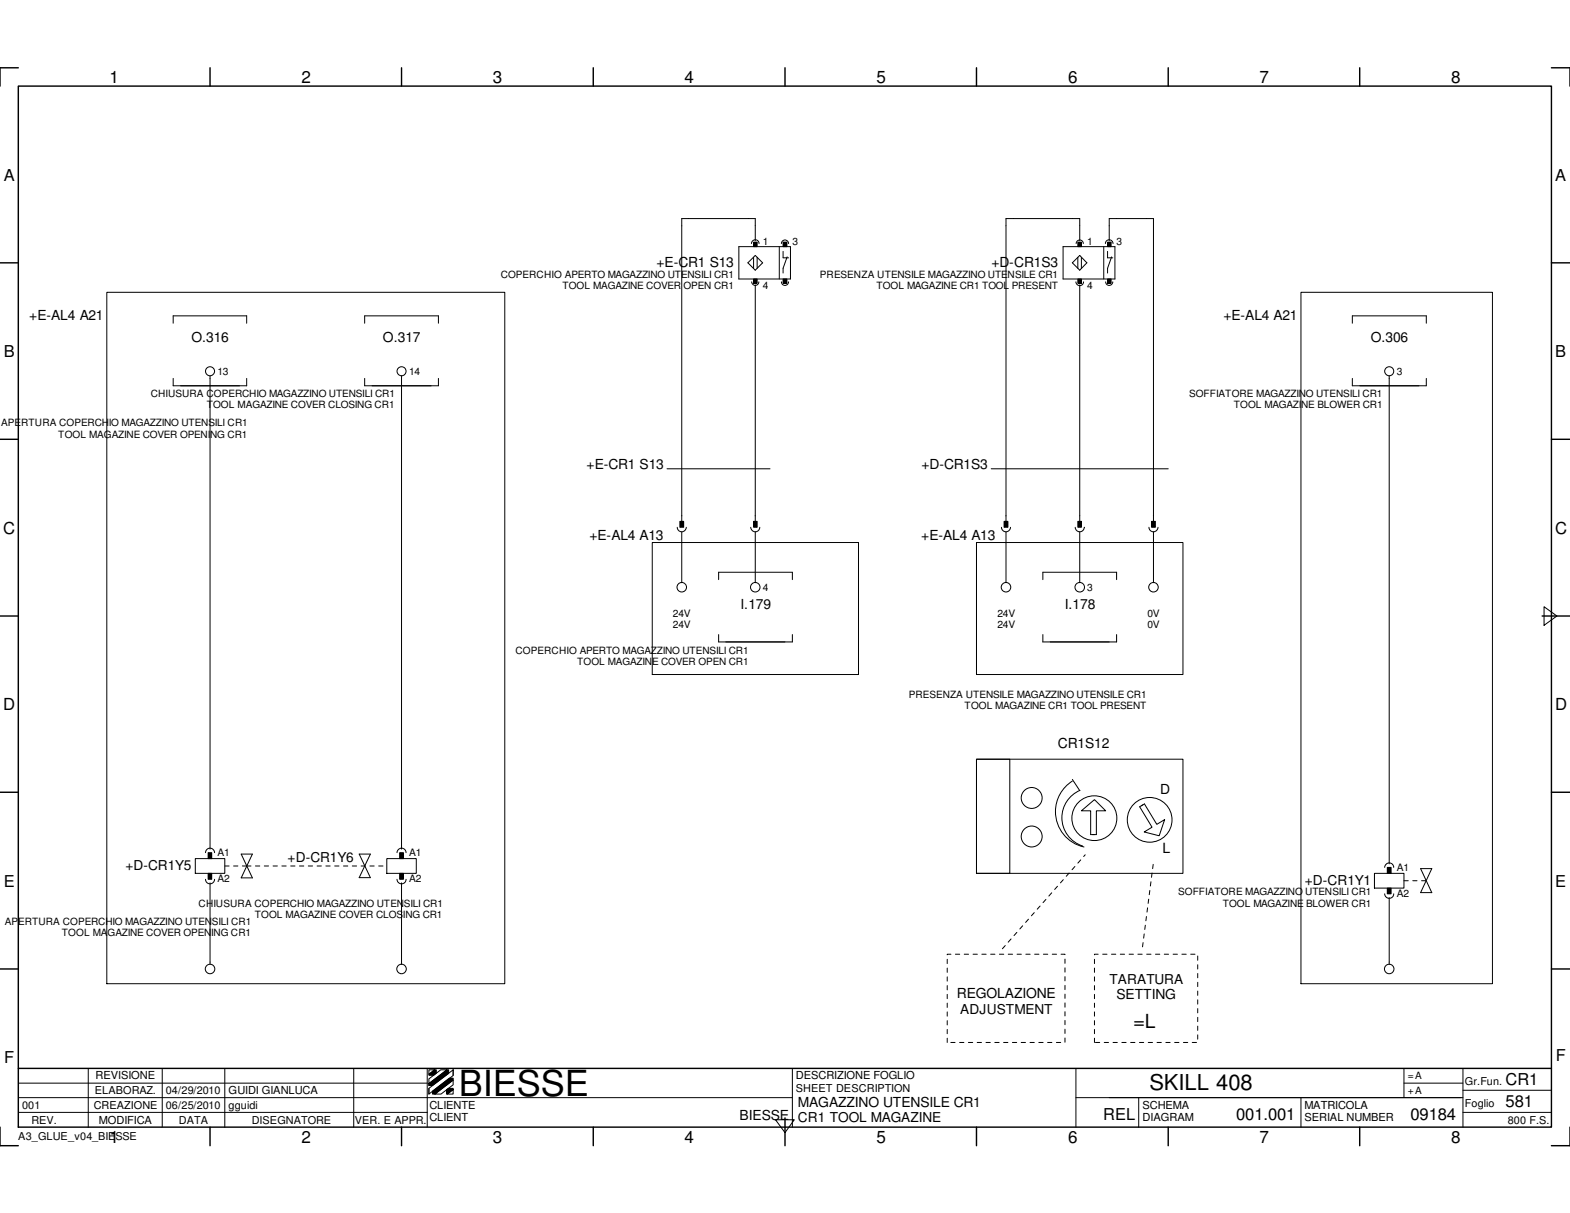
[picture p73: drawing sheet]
<svg xmlns="http://www.w3.org/2000/svg" width="279mm" height="216mm" viewBox="0 0 279 216" stroke-linecap="round" stroke-linejoin="round" font-family="sans-serif">
<defs><g id="words">
<text font-size="6.4" x="81.7" y="195.1">BIESSE</text>
<text font-size="3.9" x="204.6" y="194.1">SKILL 408</text>
<text font-size="3.4" x="201.7" y="182.9">=L</text>
<g font-size="3">
<text x="19.5" y="14.7">1</text>
<text x="53.6" y="14.7">2</text>
<text x="87.7" y="14.7">3</text>
<text x="121.8" y="14.7">4</text>
<text x="156" y="14.7">5</text>
<text x="190.1" y="14.7">6</text>
<text x="224.2" y="14.7">7</text>
<text x="258.2" y="14.7">8</text>
<text x=".6" y="95">C</text>
<text x="276.7" y="95">C</text>
<text x=".6" y="126.4">D</text>
<text x="276.7" y="126.4">D</text>
<text x="267.9" y="197">581</text>
<text x="19.5" y="203.5">1</text>
<text x="53.6" y="203.5">2</text>
<text x="87.7" y="203.5">3</text>
<text x="121.8" y="203.5">4</text>
<text x="156" y="203.5">5</text>
<text x="190.1" y="203.5">6</text>
<text x="220" y="199.3">001.001</text>
<text x="224.2" y="203.5">7</text>
<text x="251" y="199.3">09184</text>
<text x="258.2" y="203.5">8</text>
</g>
<g font-size="2.9">
<text x=".7" y="32.1">A</text>
<text x="276.8" y="32.1">A</text>
<text x=".7" y="63.5">B</text>
<text x="276.8" y="63.5">B</text>
<text x=".7" y="157.9">E</text>
<text x="276.8" y="157.9">E</text>
<text x=".8" y="189.2">F</text>
<text x="276.9" y="188.9">F</text>
<text x="267.9" y="193.1">CR1</text>
<text x="196.3" y="199.3">REL</text>
</g>
<g font-size="2.5">
<text x="116.8" y="47.5">+E-CR1 S13</text>
<text x="176.4" y="47.5">+D-CR1S3</text>
<text x="5.2" y="56.9">+E-AL4 A21</text>
<text x="217.7" y="56.9">+E-AL4 A21</text>
<text x="34.1" y="60.8">O.316</text>
<text x="68.2" y="60.8">O.317</text>
<text x="244" y="60.8">O.306</text>
<text x="104.4" y="83.4">+E-CR1 S13</text>
<text x="164" y="83.4">+D-CR1S3</text>
<text x="104.9" y="96.2">+E-AL4 A13</text>
<text x="164" y="96.2">+E-AL4 A13</text>
<text x="131.8" y="108.5">I.179</text>
<text x="189.5" y="108.5">I.178</text>
<text x="188.3" y="133.2">CR1S12</text>
<text x="206.5" y="141.4">D</text>
<text x="206.9" y="151.9">L</text>
<text x="170.3" y="177.7">REGOLAZIONE</text>
<text x="198.7" y="177.9">SETTING</text>
<text x="142" y="197">MAGAZZINO UTENSILE CR1</text>
<text x="131.6" y="199.3">BIESSE</text>
</g>
<g font-size="2.4">
<text x="22.3" y="154.8">+D-CR1Y5</text>
<text x="51.2" y="153.5">+D-CR1Y6</text>
<text x="232.2" y="157.4">+D-CR1Y1</text>
<text x="197.4" y="175.1">TARATURA</text>
<text x="170.9" y="180.5">ADJUSTMENT</text>
<text x="142" y="199.8">CR1 TOOL MAGAZINE</text>
</g>
<g font-size="2">
<text x="17" y="192.1">REVISIONE</text>
<text x="40.6" y="194.7">GUIDI GIANLUCA</text>
<text x="76.4" y="197.4">CLIENTE</text>
<text x="141.6" y="192.1">DESCRIZIONE FOGLIO</text>
<text x="203.3" y="197.4">SCHEMA</text>
<text x="232.2" y="197.4">MATRICOLA</text>
<text x="17.6" y="200">MODIFICA</text>
<text x="76.4" y="199.6">CLIENT</text>
<text x="203.3" y="199.6">DIAGRAM</text>
<text x="232.2" y="199.6">SERIAL NUMBER</text>
</g>
<g font-size="1.9">
<text x="3.9" y="197.4">001</text>
<text x="16.7" y="197.4">CREAZIONE</text>
<text x="16.9" y="194.7">ELABORAZ.</text>
<text x="29.5" y="194.7">04/29/2010</text>
<text x="29.5" y="197.4">06/25/2010</text>
<text x="40.6" y="197.4">gguidi</text>
<text x="141.6" y="194.4">SHEET DESCRIPTION</text>
<text x="260.7" y="197">Foglio</text>
<text x="260.7" y="193.1">Gr.Fun.</text>
<text x="3.3" y="202.9">A3_GLUE_v04_BIESSE</text>
<text x="5.6" y="200">REV.</text>
<text x="31.8" y="200">DATA</text>
<text x="44.8" y="200">DISEGNATORE</text>
<text x="63.2" y="200">VER. E APPR.</text>
<text x="268.3" y="200">800 F.S.</text>
</g>
<g font-size="1.8">
<text x="135.8" y="43.5">1</text>
<text x="141" y="43.5">3</text>
<text x="193.5" y="43.5">1</text>
<text x="198.7" y="43.5">3</text>
<text x="89.1" y="49.4">COPERCHIO APERTO MAGAZZINO UTENSILI CR1</text>
<text x="100.1" y="51.4">TOOL MAGAZINE COVER OPEN CR1</text>
<text x="135.8" y="51.4">4</text>
<text x="145.9" y="49.4">PRESENZA UTENSILE MAGAZZINO UTENSILE CR1</text>
<text x="156" y="51.4">TOOL MAGAZINE CR1 TOOL PRESENT</text>
<text x="193.5" y="51.4">4</text>
<text x="26.8" y="70.7">CHIUSURA COPERCHIO MAGAZZINO UTENSILI CR1</text>
<text x="38.7" y="66.8">13</text>
<text x="72.8" y="66.8">14</text>
<text x="211.6" y="70.7">SOFFIATORE MAGAZZINO UTENSILI CR1</text>
<text x="248.6" y="66.8">3</text>
<text x=".2" y="75.9">APERTURA COPERCHIO MAGAZZINO UTENSILI CR1</text>
<text x="10.4" y="77.9">TOOL MAGAZINE COVER OPENING CR1</text>
<text x="36.8" y="72.7">TOOL MAGAZINE COVER CLOSING CR1</text>
<text x="219.6" y="72.7">TOOL MAGAZINE BLOWER CR1</text>
<text x="135.8" y="105.2">4</text>
<text x="193.5" y="105.2">3</text>
<text x="119.8" y="109.8">24V</text>
<text x="119.8" y="111.8">24V</text>
<text x="177.5" y="109.8">24V</text>
<text x="177.5" y="111.8">24V</text>
<text x="204.2" y="109.8">0V</text>
<text x="204.2" y="111.8">0V</text>
<text x="91.7" y="116.3">COPERCHIO APERTO MAGAZZINO UTENSILI CR1</text>
<text x="102.7" y="118.3">TOOL MAGAZINE COVER OPEN CR1</text>
<text x="161.7" y="124.2">PRESENZA UTENSILE MAGAZZINO UTENSILE CR1</text>
<text x="171.7" y="126.2">TOOL MAGAZINE CR1 TOOL PRESENT</text>
<text x="38.7" y="152.4">A1</text>
<text x="72.8" y="152.4">A1</text>
<text x="248.6" y="155.1">A1</text>
<text x="35.3" y="161.4">CHIUSURA COPERCHIO MAGAZZINO UTENSILI CR1</text>
<text x="38.7" y="157">A2</text>
<text x="72.8" y="157">A2</text>
<text x="209.7" y="159.4">SOFFIATORE MAGAZZINO UTENSILI CR1</text>
<text x="217.6" y="161.4">TOOL MAGAZINE BLOWER CR1</text>
<text x="248.6" y="159.6">A2</text>
<text x=".8" y="164.6">APERTURA COPERCHIO MAGAZZINO UTENSILI CR1</text>
<text x="11" y="166.6">TOOL MAGAZINE COVER OPENING CR1</text>
<text x="45.3" y="163.4">TOOL MAGAZINE COVER CLOSING CR1</text>
<text x="250.5" y="192.1">=A</text>
<text x="250.5" y="194.7">+A</text>
</g>
</g></defs>
<g fill="none" stroke="#000" stroke-width=".25">
<path d="M3.3 15.3h272.8v185.3h-272.8zM3.3 12.1h-3.3v3.2M37.4 12.1v3.2M71.5 12.1v3.2M105.6 12.1v3.2M139.7 12.1v3.2M173.8 12.1v3.2M207.9 12.1v3.2M242 12.1v3.2M276.1 12.1h3.3v3.2M0 46.8h3.3M276.1 46.8h3.3"/>
<path d="M0 78.2h3.3M276.1 78.2h3.3M0 109.6h3.3M274.4 109.6h5M0 141h3.3M276.1 141h3.3M0 172.5h3.3M276.1 172.5h3.3M3.3 190.2h272.8M139.7 199v4.9M0 200.6v3.3h3.3M37.4 200.6v3.3"/>
<path d="M71.5 200.6v3.3M105.6 200.6v3.3M173.8 200.6v3.3M207.9 200.6v3.3M242 200.6v3.3M279.4 200.6v3.3h-3.3"/>
</g>
<g fill="none" stroke="#000" stroke-width=".18">
<path d="M19 52h70.8v123.1h-70.8zM30.8 57.5v-1.3h13.1v1.3M64.9 57.5v-1.3h13.1v1.3M131.5 43.9h9.2v5.8h-9.2zM133.1 46.8l1.3-1.3 1.3 1.3-1.3 1.3zM133.7 43.3a.68 .68 0 0 1 .7-.6 .68 .68 0 0 1 .7 .6M133.8 50.2a.64 .64 0 0 0 .6 .6 .64 .64 0 0 0 .6-.6M134.1 49.7h.6v.7h-.6zM134.1 43.1h.6v.8h-.6zM134.1 45.8v2M134.4 42.8v-3.9h-13.1v53.9M134.4 50.7v42.1"/>
<path d="M134.7 45.8v2M138.7 43.9v5.8M139.1 43.3a.64 .64 0 0 1 .6-.6 .64 .64 0 0 1 .6 .6M139.1 50.2a.64 .64 0 0 0 .6 .6 .64 .64 0 0 0 .6-.6M139.4 43.1h.6v.8h-.6zM139.4 49.7h.6v.7h-.6zM139.4 44.7v1.2h.9M140.1 45.7l-.7 2.1v.8M189.2 43.9h9.2v5.8h-9.2zM190.8 46.8l1.4-1.3 1.2 1.3-1.2 1.3zM191.5 50.2a.68 .68 0 0 0 .7 .6 .68 .68 0 0 0 .6-.6M191.5 43.3a.63 .63 0 0 1 .7-.6 .63 .63 0 0 1 .6 .6"/>
<path d="M191.8 49.7h.6v.7h-.6zM191.8 43.1h.6v.8h-.6zM191.8 45.8v2M192.2 42.8v-3.9h-13.2v53.9M192.2 50.7v42.1M192.4 45.8v2M196.4 43.9v5.8M196.7 43.3a.68 .68 0 0 1 .7-.6 .68 .68 0 0 1 .7 .6M196.8 50.2a.63 .63 0 0 0 .6 .6 .63 .63 0 0 0 .6-.6M197.1 43.1h.6v.8h-.6zM197.1 49.7h.6v.7h-.6zM197.1 44.7v1.2h.9"/>
<path d="M197.4 42.8v-3.9h7.9v53.9M197.8 45.7l-.7 2.1v.8M231.5 52h34.1v123.1h-34.1zM240.7 57.5v-1.3h13.1v1.3M30.8 67.4v1.3h13.1v-1.3M37.4 66.9v84.2M64.9 67.4v1.3h13.1v-1.3M71.5 66.9v84.2M240.7 67.4v1.3h13.1v-1.3M247.2 66.9v86.9M116.1 96.6h36.7v23.5h-36.7zM118.7 83.4h18.3"/>
<path d="M120.5 93.9a.8 .8 0 0 0 .8 .8 .8 .8 0 0 0 .8-.8M121 92.8h.7v1.1h-.7zM121.3 94.7v9M133.6 93.9a.8 .8 0 0 0 .8 .8 .8 .8 0 0 0 .8-.8M134.1 92.8h.6v1.1h-.6zM134.4 94.7v9M173.8 96.6h36.7v23.5h-36.7zM176.4 83.4h31.5M178.2 93.9a.8 .8 0 0 0 .8 .8 .8 .8 0 0 0 .8-.8M178.7 92.8h.7v1.1h-.7zM179 94.7v9M191.3 93.9a.83 .83 0 0 0 .9 .7 .83 .83 0 0 0 .8-.7"/>
<path d="M191.8 92.8h.6v1.1h-.6zM192.2 94.7v9M204.5 93.9a.8 .8 0 0 0 .8 .8 .8 .8 0 0 0 .8-.8M204.9 92.8h.7v1.1h-.7zM205.3 94.7v9M127.9 103.2v-1.3h13.1v1.3M127.9 112.9v1.4h13.1v-1.4M185.6 103.2v-1.3h13.1v1.3M185.6 112.9v1.4h13.1v-1.4M274.8 108l2.3 1.6-2.3 1.7zM173.8 135.1h36.7v20.3h-36.7zM173.8 135.1h5.9v20.3h-5.9z"/>
<path d="M190.8 139a6.4 6.4 0 0 0-2.9 6.6 6.4 6.4 0 0 0 5 5.1M190.8 138.7l1.4 2M34.8 152.8h5.2v2.6h-5.2zM36.6 151.8a.8 .8 0 0 1 .8-.8 .8 .8 0 0 1 .8 .8M36.6 156.5a.8 .8 0 0 0 .8 .8 .8 .8 0 0 0 .8-.8M37 151.8h.7v1h-.7zM37 155.4h.7v1.1h-.7zM37.4 157.1v14.6M42.9 152l2 4.3h-2l2-4.3zM63.9 152h2l-2 4.2h2zM68.8 152.8h5.3v2.6h-5.3zM70.7 151.8a.8 .8 0 0 1 .8-.8 .8 .8 0 0 1 .8 .8"/>
<path d="M70.7 156.5a.8 .8 0 0 0 .8 .8 .8 .8 0 0 0 .8-.8M71.1 151.8h.7v1h-.7zM71.1 155.4h.7v1.1h-.7zM71.5 157.1v14.6M192.2 140.7a5.3 5.3 0 0 0-3.2 5.1 5.3 5.3 0 0 0 3.7 4.8M192.4 144.3l2.4-2 2 2h-1.7v4.2h-1v-4.2zM202.8 143.6l.9-.5 2.2 3.6 1.4-.8-1 2.9-2.7-.7 1.4-.9zM244.6 155.4h5.3v2.7h-5.3zM246.4 154.4a.8 .8 0 0 1 .8-.8 .8 .8 0 0 1 .8 .8M246.4 159.1a.8 .8 0 0 0 .8 .8 .8 .8 0 0 0 .8-.8M246.9 154.4h.7v1h-.7zM246.9 158.1h.7v1h-.7z"/>
<path d="M247.2 159.8v11.9M252.8 154.6l2 4.3h-2l2-4.3zM3.3 195.4h137.7M3.3 198h72.7M3.3 192.8h72.7M15.7 190.2v10.4M28.9 190.2v10.4M40 190.2v10.4M62.9 190.2v10.4M76 190.2v10.4M76.3 192.9l3.2-2.5h.3v.7l-2.8 2.1h-.7zM76.3 191.2l1-.8h.3v.6l-.4 .4h-.9z"/>
<path d="M76.3 193.7l4.3-3.3v1l-4.3 3.3zM76.3 192l2.1-1.6h1.1l-3.2 2.5zM76.3 190.4h1l-1 .8zM76.3 192.9v.4M76.3 193.7v1M77 194.2l3-2.3h.6v.3l-3.2 2.5h-.4zM77.4 194.7l3.2-2.5v.9l-2.1 1.6zM79.5 194l.3-.3h.8v.2l-1 .8h-.1zM79.6 194.7l1-.8v.8zM80.6 190.4v1M138 199.3h3.4l-1.7 2.3zM141 190.2v10.4"/>
<path d="M191.5 195.4h68.8M191.5 190.2v10.4M202.6 195.4v5.2M231.5 195.4v5.2M249.9 192.8h10.4M249.9 190.2v5.2M260.3 190.2v10.4M260.3 198h15.8M260.3 194.1h15.8"/>
<circle cx="37.4" cy="66.1" r=".81"/>
<circle cx="71.5" cy="66.1" r=".8"/>
<circle cx="247.2" cy="66.1" r=".8"/>
<circle cx="121.3" cy="104.5" r=".85"/>
<circle cx="134.4" cy="104.5" r=".85"/>
<circle cx="179" cy="104.5" r=".85"/>
<circle cx="192.2" cy="104.5" r=".85"/>
<circle cx="205.3" cy="104.5" r=".85"/>
<circle cx="183.6" cy="142" r="1.86"/>
<circle cx="183.6" cy="148.9" r="1.86"/>
<circle cx="194.8" cy="145.6" r="4"/>
<circle cx="204.6" cy="145.9" r="4"/>
<circle cx="37.4" cy="172.5" r=".85"/>
<circle cx="71.5" cy="172.5" r=".85"/>
<circle cx="247.2" cy="172.5" r=".85"/>
</g>
<g fill="#000">
<path d="M134.1 49.7h.6v.7h-.6z" fill-rule="evenodd"/>
<path d="M134.1 43.1h.6v.8h-.6z" fill-rule="evenodd"/>
<path d="M139.4 43.1h.6v.8h-.6z" fill-rule="evenodd"/>
<path d="M139.4 49.7h.6v.7h-.6z" fill-rule="evenodd"/>
<path d="M191.8 49.7h.6v.7h-.6z" fill-rule="evenodd"/>
<path d="M191.8 43.1h.6v.8h-.6z" fill-rule="evenodd"/>
<path d="M197.1 43.1h.6v.8h-.6z" fill-rule="evenodd"/>
<path d="M197.1 49.7h.6v.7h-.6z" fill-rule="evenodd"/>
<path d="M121 92.8h.7v1.1h-.7z" fill-rule="evenodd"/>
<path d="M134.1 92.8h.6v1.1h-.6z" fill-rule="evenodd"/>
<path d="M178.7 92.8h.7v1.1h-.7z" fill-rule="evenodd"/>
<path d="M191.8 92.8h.6v1.1h-.6z" fill-rule="evenodd"/>
<path d="M204.9 92.8h.7v1.1h-.7z" fill-rule="evenodd"/>
<path d="M37 151.8h.7v1h-.7z" fill-rule="evenodd"/>
<path d="M37 155.4h.7v1.1h-.7z" fill-rule="evenodd"/>
<path d="M71.1 151.8h.7v1h-.7z" fill-rule="evenodd"/>
<path d="M71.1 155.4h.7v1.1h-.7z" fill-rule="evenodd"/>
<path d="M246.9 154.4h.7v1h-.7z" fill-rule="evenodd"/>
<path d="M246.9 158.1h.7v1h-.7z" fill-rule="evenodd"/>
<path d="M76.3 191.2l1-.8h.3v.6l-.4 .4h-.9z" fill-rule="evenodd"/>
<path d="M77 194.2l3-2.3h.6v.3l-3.2 2.5h-.4z" fill-rule="evenodd"/>
<path d="M76.3 192.9l3.2-2.5h.3v.7l-2.8 2.1h-.7z" fill-rule="evenodd"/>
<path d="M79.5 194l.3-.3h.8v.2l-1 .8h-.1z" fill-rule="evenodd"/>
</g>
<path d="M40 154.1h3.9M43.9 154.1h24.9M249.9 156.8h3.9M178.4 168.9l14.7-16.8M203.3 168.5l2-15M168.6 185.5v-15.7h20.9v15.7h-20.9M194.8 185.5v-15.7h18.3v15.7h-18.3" fill="none" stroke="#000" stroke-width=".18" stroke-dasharray=".8 .8"/>
<use href="#words"/>
</svg>
